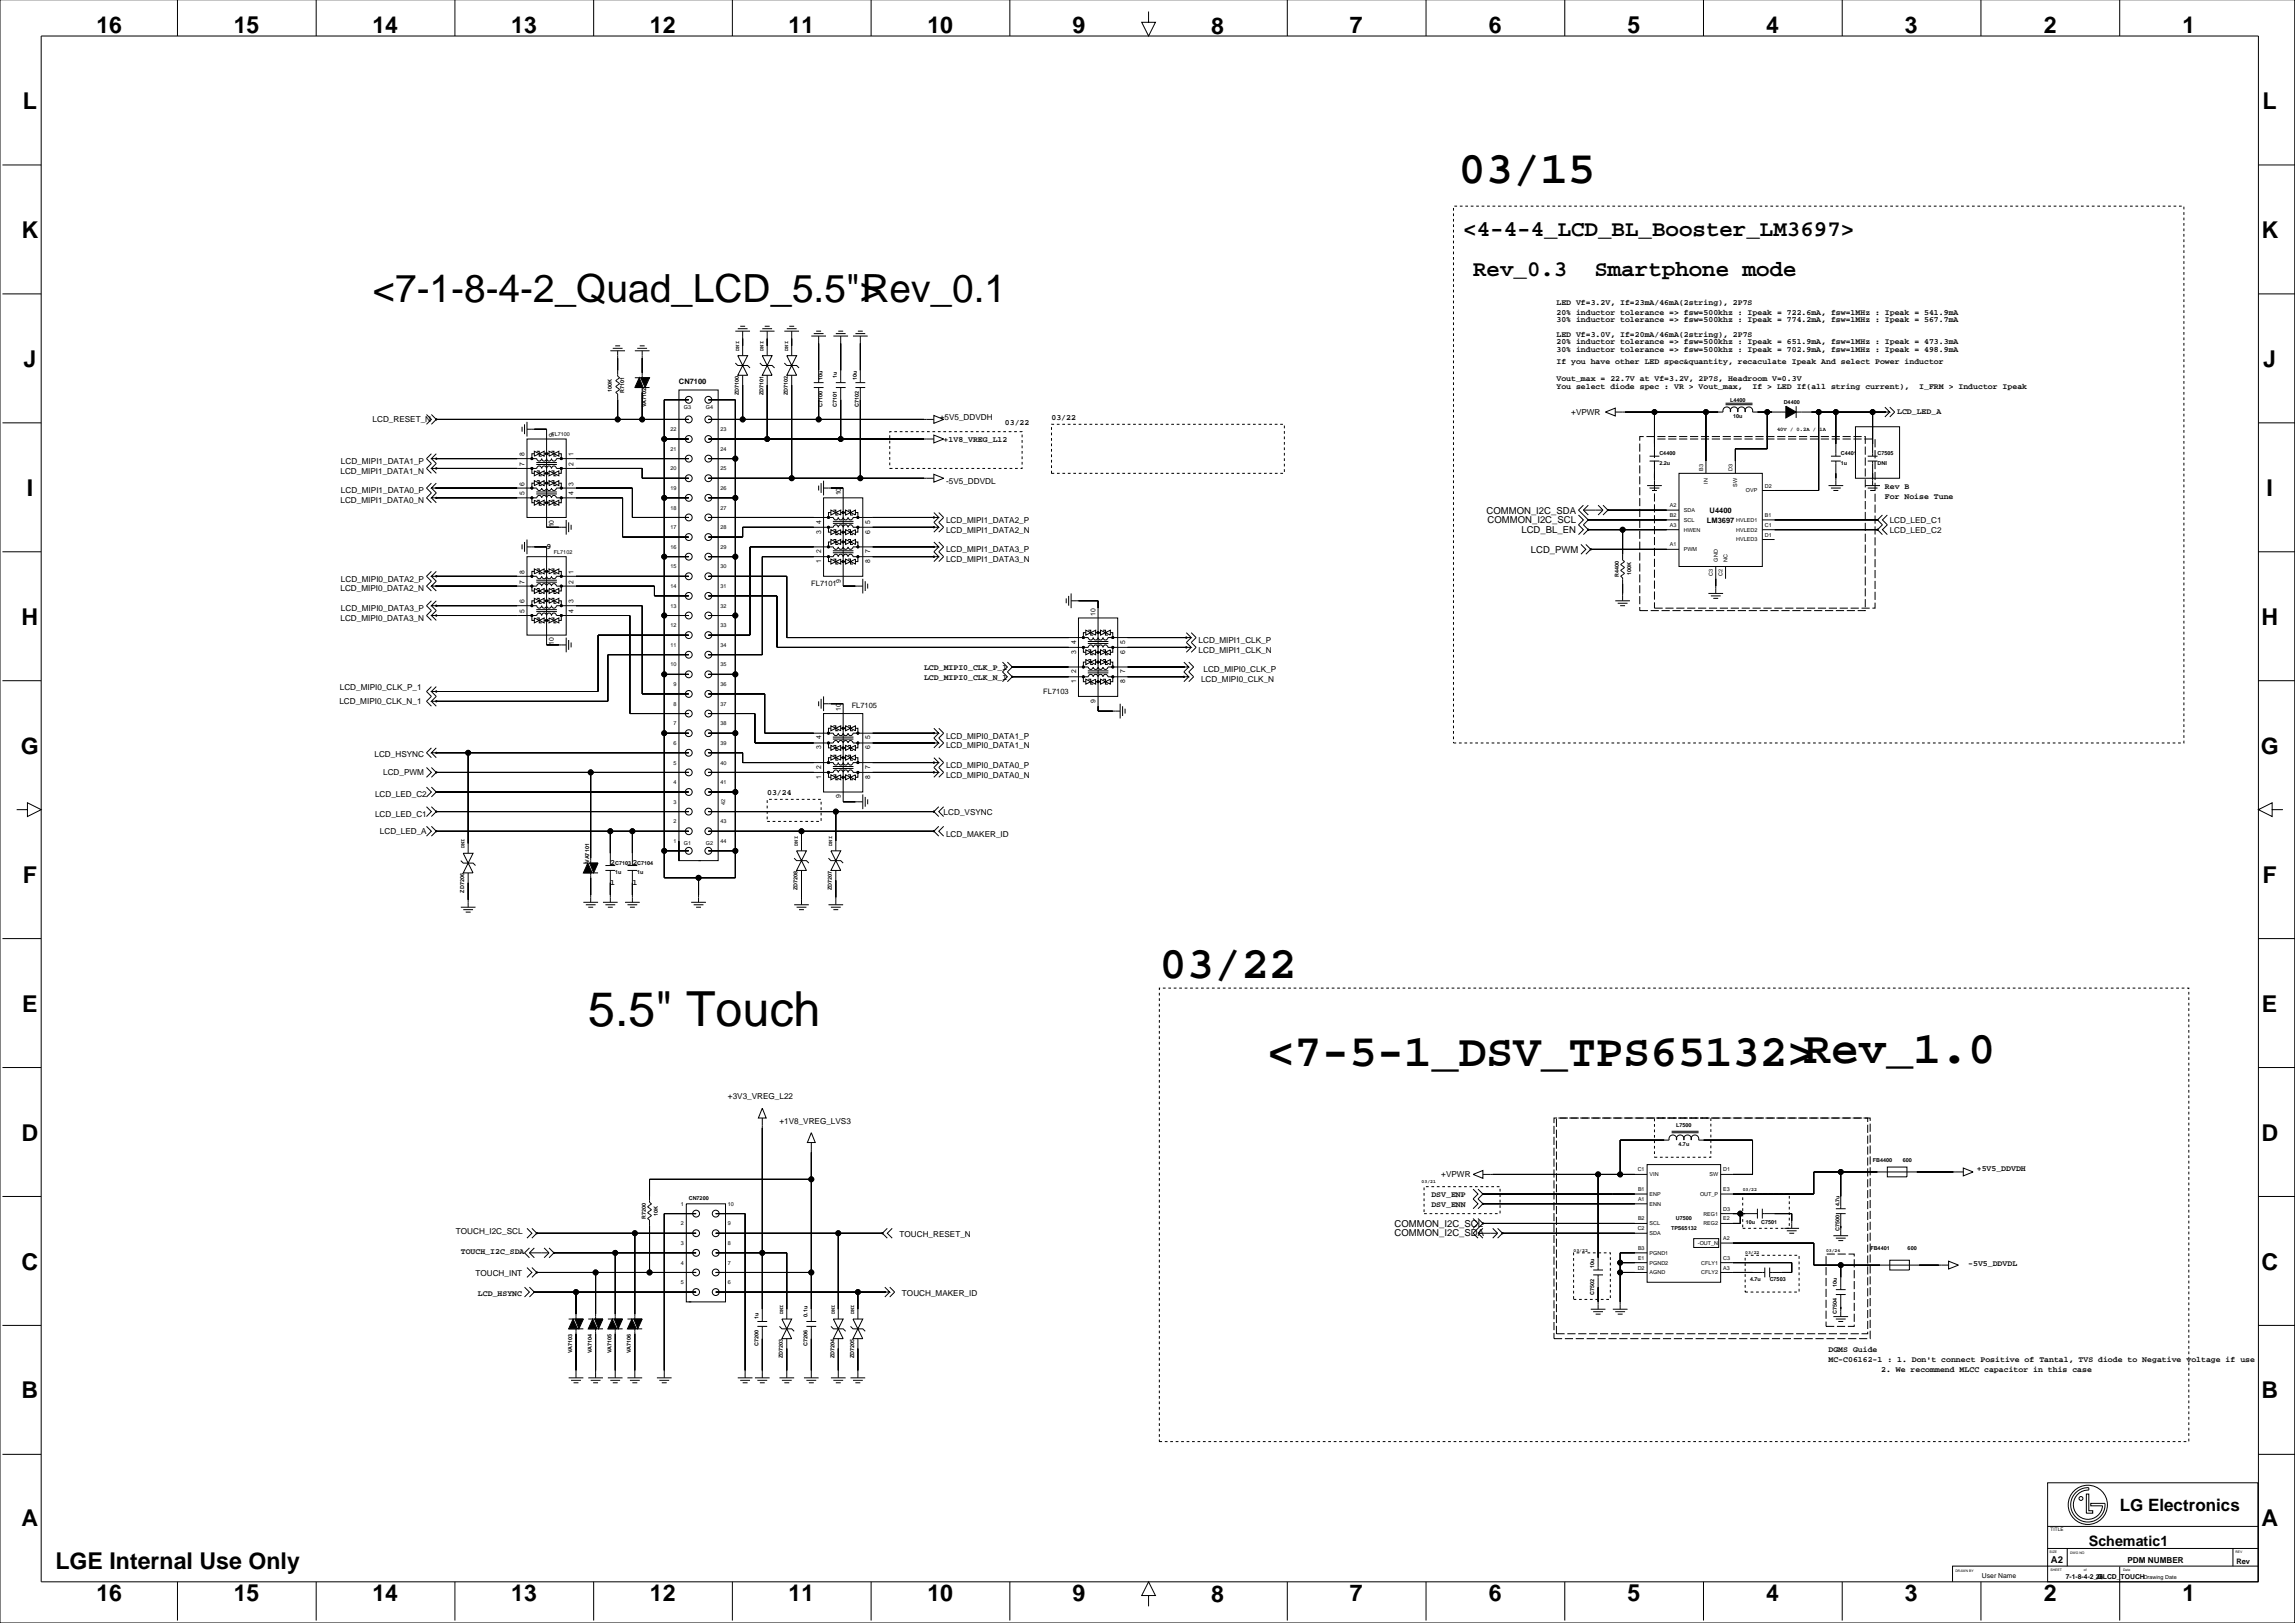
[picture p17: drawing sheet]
<svg xmlns="http://www.w3.org/2000/svg" width="1189mm" height="841mm" viewBox="0 0 1189 841" stroke-linecap="round" stroke-linejoin="round" font-family="sans-serif">
<defs><g id="words">
<text font-size="25" x="305" y="531">5.5&quot; Touch</text>
<g font-size="23.6">
<text x="755" y="95">03/15</text>
<text x="601" y="506">03/22</text>
<text x="656" y="552">&lt;7-5-1_DSV_TPS65132&gt;Rev_1.0</text>
</g>
<g font-size="20.1">
<text x="193" y="157">&lt;7-1-8-4-2_Quad_LCD_5.5&quot;&gt;</text>
<text x="446" y="157">Rev_0.1</text>
</g>
<g font-size="12">
<text x="50" y="17">16</text>
<text x="121" y="17">15</text>
<text x="193" y="17">14</text>
<text x="265" y="17">13</text>
<text x="337" y="17">12</text>
<text x="409" y="17">11</text>
<text x="480" y="17">10</text>
<text x="556" y="17">9</text>
<text x="627" y="17">8</text>
<text x="699" y="17">7</text>
<text x="771" y="17">6</text>
<text x="843" y="17">5</text>
<text x="915" y="17">4</text>
<text x="987" y="17">3</text>
<text x="1059" y="17">2</text>
<text x="1131" y="17">1</text>
<text x="12" y="56">L</text>
<text x="1172" y="56">L</text>
<text x="11" y="123">K</text>
<text x="1171" y="123">K</text>
<text x="12" y="190">J</text>
<text x="1172" y="190">J</text>
<text x="14" y="257">I</text>
<text x="1174" y="257">I</text>
<text x="11" y="324">H</text>
<text x="1171" y="324">H</text>
<text x="11" y="390">G</text>
<text x="1171" y="390">G</text>
<text x="12" y="457">F</text>
<text x="1172" y="457">F</text>
<text x="11" y="524">E</text>
<text x="1172" y="524">E</text>
<text x="11" y="591">D</text>
<text x="1171" y="591">D</text>
<text x="11" y="658">C</text>
<text x="1171" y="658">C</text>
<text x="11" y="724">B</text>
<text x="1171" y="724">B</text>
<text x="11" y="791">A</text>
<text x="1171" y="791">A</text>
<text x="29" y="813">LGE Internal Use Only</text>
<text x="50" y="829">16</text>
<text x="121" y="829">15</text>
<text x="193" y="829">14</text>
<text x="265" y="829">13</text>
<text x="337" y="829">12</text>
<text x="409" y="829">11</text>
<text x="480" y="829">10</text>
<text x="556" y="829">9</text>
<text x="627" y="830">8</text>
<text x="699" y="829">7</text>
<text x="771" y="829">6</text>
<text x="843" y="829">5</text>
<text x="915" y="829">4</text>
<text x="987" y="829">3</text>
<text x="1059" y="829">2</text>
<text x="1131" y="829">1</text>
</g>
<g font-size="11.6">
<text x="758" y="122">&lt;4-4-4_LCD_BL_Booster_LM3697&gt;</text>
<text x="763" y="143">Rev_0.3</text>
<text x="826" y="143">Smartphone mode</text>
</g>
<text font-size="8.8" x="1098" y="783">LG Electronics</text>
<text font-size="7.4" x="1082" y="801">Schematic1</text>
<g font-size="4.9">
<text x="770" y="266">COMMON_I2C_SDA</text>
<text x="771" y="271">COMMON_I2C_SCL</text>
<text x="788" y="276">LCD_BL_EN</text>
<text x="793" y="286">LCD_PWM</text>
<text x="722" y="635">COMMON_I2C_SCL</text>
<text x="722" y="640">COMMON_I2C_SDA</text>
<text x="1062" y="809">A2</text>
</g>
<g font-size="4.2">
<text x="806" y="158">LED Vf=3.2V, If=23mA/46mA(2string), 2P7S</text>
<text x="806" y="167">30% inductor tolerance =&gt; fsw=500khz : Ipeak = 774.2mA, fsw=1MHz : Ipeak = 567.7mA</text>
<text x="806" y="163">20% inductor tolerance =&gt; fsw=500khz : Ipeak = 722.6mA, fsw=1MHz : Ipeak = 541.9mA</text>
<text x="806" y="175">LED Vf=3.0V, If=20mA/46mA(2string), 2P7S</text>
<text x="806" y="178">20% inductor tolerance =&gt; fsw=500khz : Ipeak = 651.9mA, fsw=1MHz : Ipeak = 473.3mA</text>
<text x="806" y="182">30% inductor tolerance =&gt; fsw=500khz : Ipeak = 702.9mA, fsw=1MHz : Ipeak = 498.9mA</text>
<text x="806" y="189">If you have other LED spec&amp;quantity, recaculate Ipeak And select Power inductor</text>
<text x="806" y="197">Vout_max = 22.7V at Vf=3.2V, 2P7S, Headroom V=0.3V</text>
<text x="806" y="201">You select diode spec : VR &gt; Vout_max,</text>
<text x="908" y="201">If &gt; LED If(all string current),</text>
<text x="994" y="201">I_FRM &gt; Inductor Ipeak</text>
<text x="814" y="215">+VPWR</text>
<text x="983" y="215">LCD_LED_A</text>
<text x="193" y="218">LCD_RESET_N</text>
<text x="487" y="218">+5V5_DDVDH</text>
<text x="521" y="220">03/22</text>
<text x="545" y="218">03/22</text>
<text x="489" y="229">+1V8_VREG_L12</text>
<text x="176" y="245">LCD_MIPI1_DATA1_N</text>
<text x="177" y="240">LCD_MIPI1_DATA1_P</text>
<text x="490" y="251">-5V5_DDVDL</text>
<text x="177" y="256">LCD_MIPI1_DATA0_P</text>
<text x="976" y="253">Rev B</text>
<text x="176" y="261">LCD_MIPI1_DATA0_N</text>
<text x="976" y="258">For Noise Tune</text>
<text x="490" y="276">LCD_MIPI1_DATA2_N</text>
<text x="490" y="271">LCD_MIPI1_DATA2_P</text>
<text x="979" y="276">LCD_LED_C2</text>
<text x="979" y="271">LCD_LED_C1</text>
<text x="283" y="284">9</text>
<text x="490" y="286">LCD_MIPI1_DATA3_P</text>
<text x="490" y="291">LCD_MIPI1_DATA3_N</text>
<text x="177" y="301">LCD_MIPI0_DATA2_P</text>
<text x="176" y="306">LCD_MIPI0_DATA2_N</text>
<text x="177" y="317">LCD_MIPI0_DATA3_P</text>
<text x="176" y="322">LCD_MIPI0_DATA3_N</text>
<text x="621" y="333">LCD_MIPI1_CLK_P</text>
<text x="621" y="338">LCD_MIPI1_CLK_N</text>
<text x="479" y="347">LCD_MIPI0_CLK_P_1</text>
<text x="479" y="352">LCD_MIPI0_CLK_N_1</text>
<text x="622" y="353">LCD_MIPI0_CLK_N</text>
<text x="623" y="348">LCD_MIPI0_CLK_P</text>
<text x="176" y="357">LCD_MIPI0_CLK_P_1</text>
<text x="176" y="365">LCD_MIPI0_CLK_N_1</text>
<text x="490" y="383">LCD_MIPI0_DATA1_P</text>
<text x="490" y="388">LCD_MIPI0_DATA1_N</text>
<text x="194" y="392">LCD_HSYNC</text>
<text x="198" y="402">LCD_PWM</text>
<text x="490" y="398">LCD_MIPI0_DATA0_P</text>
<text x="490" y="403">LCD_MIPI0_DATA0_N</text>
<text x="194" y="413">LCD_LED_C2</text>
<text x="397" y="412">03/24</text>
<text x="194" y="423">LCD_LED_C1</text>
<text x="489" y="422">LCD_VSYNC</text>
<text x="197" y="432">LCD_LED_A</text>
<text x="490" y="434">LCD_MAKER_ID</text>
<text x="316" y="448">2</text>
<text x="328" y="448">2</text>
<text x="316" y="458">1</text>
<text x="328" y="458">1</text>
<text x="377" y="569">+3V3_VREG_L22</text>
<text x="404" y="582">+1V8_VREG_LVS3</text>
<text x="747" y="610">+VPWR</text>
<text x="1024" y="606">+5V5_DDVDH</text>
<text x="742" y="620">DSV_ENP</text>
<text x="742" y="625">DSV_ENN</text>
<text x="236" y="639">TOUCH_I2C_SCL</text>
<text x="466" y="641">TOUCH_RESET_N</text>
<text x="239" y="649">TOUCH_I2C_SDA</text>
<text x="1020" y="656">-5V5_DDVDL</text>
<text x="246" y="661">TOUCH_INT</text>
<text x="248" y="671">LCD_HSYNC</text>
<text x="467" y="671">TOUCH_MAKER_ID</text>
<text x="947" y="700">DGMS Guide</text>
<text x="947" y="705">MC-C06162-1 : 1. Don't connect Positive of Tantal, TVS diode to Negative voltage if use</text>
<text x="975" y="710">2. We recommend MLCC capacitor in this case</text>
<text x="1102" y="810">PDM NUMBER</text>
</g>
<g font-size="3.9">
<text x="352" y="199">CN7100</text>
<text x="886" y="266">U4400</text>
<text x="884" y="271">LM3697</text>
<text x="420" y="304">FL7101</text>
<text x="540" y="360">FL7103</text>
<text x="441" y="367">FL7105</text>
<text x="1158" y="810">Rev</text>
</g>
<g font-size="3.5">
<text x="287" y="226" transform="rotate(-90 287 226)">9</text>
<text x="272" y="236" transform="rotate(-90 272 236)">8</text>
<text x="297" y="236" transform="rotate(-90 297 236)">1</text>
<text x="272" y="241" transform="rotate(-90 272 241)">7</text>
<text x="297" y="241" transform="rotate(-90 297 241)">2</text>
<text x="272" y="252" transform="rotate(-90 272 252)">6</text>
<text x="297" y="252" transform="rotate(-90 297 252)">3</text>
<text x="272" y="257" transform="rotate(-90 272 257)">5</text>
<text x="297" y="257" transform="rotate(-90 297 257)">4</text>
<text x="436" y="257" transform="rotate(-90 436 257)">10</text>
<text x="287" y="273" transform="rotate(-90 287 273)">10</text>
<text x="425" y="271" transform="rotate(-90 425 271)">4</text>
<text x="451" y="271" transform="rotate(-90 451 271)">5</text>
<text x="425" y="276" transform="rotate(-90 425 276)">3</text>
<text x="451" y="276" transform="rotate(-90 451 276)">6</text>
<text x="425" y="286" transform="rotate(-90 425 286)">2</text>
<text x="451" y="286" transform="rotate(-90 451 286)">7</text>
<text x="425" y="292" transform="rotate(-90 425 292)">1</text>
<text x="451" y="292" transform="rotate(-90 451 292)">8</text>
<text x="272" y="297" transform="rotate(-90 272 297)">8</text>
<text x="297" y="297" transform="rotate(-90 297 297)">1</text>
<text x="272" y="302" transform="rotate(-90 272 302)">7</text>
<text x="297" y="302" transform="rotate(-90 297 302)">2</text>
<text x="436" y="302" transform="rotate(-90 436 302)">9</text>
<text x="272" y="318" transform="rotate(-90 272 318)">5</text>
<text x="272" y="312" transform="rotate(-90 272 312)">6</text>
<text x="297" y="318" transform="rotate(-90 297 318)">4</text>
<text x="297" y="312" transform="rotate(-90 297 312)">3</text>
<text x="568" y="319" transform="rotate(-90 568 319)">10</text>
<text x="287" y="334" transform="rotate(-90 287 334)">10</text>
<text x="557" y="333" transform="rotate(-90 557 333)">4</text>
<text x="583" y="333" transform="rotate(-90 583 333)">5</text>
<text x="557" y="339" transform="rotate(-90 557 339)">3</text>
<text x="583" y="339" transform="rotate(-90 583 339)">6</text>
<text x="557" y="354" transform="rotate(-90 557 354)">1</text>
<text x="557" y="349" transform="rotate(-90 557 349)">2</text>
<text x="583" y="354" transform="rotate(-90 583 354)">8</text>
<text x="583" y="349" transform="rotate(-90 583 349)">7</text>
<text x="568" y="364" transform="rotate(-90 568 364)">9</text>
<text x="436" y="368" transform="rotate(-90 436 368)">10</text>
<text x="425" y="383" transform="rotate(-90 425 383)">4</text>
<text x="451" y="383" transform="rotate(-90 451 383)">5</text>
<text x="425" y="388" transform="rotate(-90 425 388)">3</text>
<text x="451" y="388" transform="rotate(-90 451 388)">6</text>
<text x="425" y="398" transform="rotate(-90 425 398)">2</text>
<text x="451" y="398" transform="rotate(-90 451 398)">7</text>
<text x="425" y="403" transform="rotate(-90 425 403)">1</text>
<text x="451" y="403" transform="rotate(-90 451 403)">8</text>
<text x="436" y="413" transform="rotate(-90 436 413)">9</text>
<text x="1027" y="818">User Name</text>
<text x="1070" y="818">7-1-8-4-2_QLCD_TOUCH</text>
<text x="1086" y="818">26</text>
</g>
<g font-size="2.8">
<text x="383" y="182" transform="rotate(-90 383 182)">DNI</text>
<text x="396" y="182" transform="rotate(-90 396 182)">DNI</text>
<text x="408" y="182" transform="rotate(-90 408 182)">DNI</text>
<text x="426" y="197" transform="rotate(-90 426 197)">10u</text>
<text x="434" y="196" transform="rotate(-90 434 196)">1u</text>
<text x="444" y="197" transform="rotate(-90 444 197)">10u</text>
<text x="317" y="203" transform="rotate(-90 317 203)">100K</text>
<text x="323" y="204" transform="rotate(-90 323 204)">R7101</text>
<text x="383" y="205" transform="rotate(-90 383 205)">ZD7100</text>
<text x="395" y="205" transform="rotate(-90 395 205)">ZD7101</text>
<text x="408" y="205" transform="rotate(-90 408 205)">ZD7102</text>
<text x="896" y="208">L4400</text>
<text x="924" y="209">D4400</text>
<text x="335" y="211" transform="rotate(-90 335 211)">VA7102</text>
<text x="354" y="212">G3</text>
<text x="366" y="212">G4</text>
<text x="426" y="211" transform="rotate(-90 426 211)">C7100</text>
<text x="434" y="211" transform="rotate(-90 434 211)">C7101</text>
<text x="445" y="211" transform="rotate(-90 445 211)">C7102</text>
<text x="898" y="217">10u</text>
<text x="286" y="226">FL7100</text>
<text x="347" y="223">22</text>
<text x="373" y="223">23</text>
<text x="921" y="223">40V / 0.2A / 1A</text>
<text x="347" y="233">21</text>
<text x="373" y="233">24</text>
<text x="860" y="236">C4400</text>
<text x="954" y="236">C4401</text>
<text x="973" y="236">C7505</text>
<text x="347" y="244">20</text>
<text x="373" y="244">25</text>
<text x="860" y="241">2.2u</text>
<text x="882" y="244" transform="rotate(-90 882 244)">B3</text>
<text x="897" y="244" transform="rotate(-90 897 244)">D3</text>
<text x="954" y="241">1u</text>
<text x="973" y="241">DNI</text>
<text x="885" y="251" transform="rotate(-90 885 251)">IN</text>
<text x="347" y="254">19</text>
<text x="373" y="254">26</text>
<text x="900" y="252" transform="rotate(-90 900 252)">SW</text>
<text x="904" y="255">OVP</text>
<text x="914" y="253">D2</text>
<text x="347" y="264">18</text>
<text x="373" y="264">27</text>
<text x="865" y="263">A2</text>
<text x="865" y="268">B2</text>
<text x="872" y="265">SDA</text>
<text x="914" y="268">B1</text>
<text x="347" y="274">17</text>
<text x="373" y="274">28</text>
<text x="865" y="273">A3</text>
<text x="872" y="275">HWEN</text>
<text x="872" y="270">SCL</text>
<text x="899" y="275">HVLED2</text>
<text x="899" y="270">HVLED1</text>
<text x="914" y="273">C1</text>
<text x="899" y="280">HVLED3</text>
<text x="914" y="278">D1</text>
<text x="287" y="287">FL7102</text>
<text x="347" y="284">16</text>
<text x="373" y="284">29</text>
<text x="865" y="283">A1</text>
<text x="872" y="286">PWM</text>
<text x="890" y="291" transform="rotate(-90 890 291)">GND</text>
<text x="895" y="291" transform="rotate(-90 895 291)">NC</text>
<text x="347" y="294">15</text>
<text x="373" y="294">30</text>
<text x="839" y="299" transform="rotate(-90 839 299)">R4400</text>
<text x="845" y="298" transform="rotate(-90 845 298)">100K</text>
<text x="887" y="298" transform="rotate(-90 887 298)">C3</text>
<text x="892" y="298" transform="rotate(-90 892 298)">C2</text>
<text x="347" y="305">14</text>
<text x="373" y="305">31</text>
<text x="347" y="315">13</text>
<text x="373" y="315">32</text>
<text x="347" y="325">12</text>
<text x="373" y="325">33</text>
<text x="347" y="335">11</text>
<text x="373" y="335">34</text>
<text x="347" y="345">10</text>
<text x="373" y="345">35</text>
<text x="349" y="355">9</text>
<text x="373" y="355">36</text>
<text x="349" y="366">8</text>
<text x="373" y="366">37</text>
<text x="349" y="376">7</text>
<text x="373" y="376">38</text>
<text x="349" y="386">6</text>
<text x="373" y="386">39</text>
<text x="349" y="396">5</text>
<text x="373" y="396">40</text>
<text x="349" y="406">4</text>
<text x="373" y="406">41</text>
<text x="349" y="416">3</text>
<text x="376" y="417" transform="rotate(-90 376 417)">42</text>
<text x="349" y="426">2</text>
<text x="373" y="426">43</text>
<text x="349" y="437">1</text>
<text x="354" y="438">G1</text>
<text x="366" y="438">G2</text>
<text x="373" y="437">44</text>
<text x="241" y="439" transform="rotate(-90 241 439)">DNI</text>
<text x="413" y="438" transform="rotate(-90 413 438)">DNI</text>
<text x="431" y="438" transform="rotate(-90 431 438)">DNI</text>
<text x="305" y="447" transform="rotate(-90 305 447)">VA7101</text>
<text x="319" y="448">C7103</text>
<text x="330" y="448">C7104</text>
<text x="319" y="453">1u</text>
<text x="330" y="453">1u</text>
<text x="413" y="461" transform="rotate(-90 413 461)">ZD7208</text>
<text x="431" y="461" transform="rotate(-90 431 461)">ZD7207</text>
<text x="241" y="462" transform="rotate(-90 241 462)">ZD7206</text>
<text x="868" y="584">L7500</text>
<text x="869" y="594">4.7u</text>
<text x="970" y="602">FB4400</text>
<text x="986" y="602">600</text>
<text x="848" y="607">C1</text>
<text x="855" y="609">VIN</text>
<text x="886" y="609">SW</text>
<text x="893" y="607">D1</text>
<text x="849" y="617">B1</text>
<text x="893" y="617">E3</text>
<text x="357" y="622">CN7200</text>
<text x="849" y="622">A1</text>
<text x="855" y="619">ENP</text>
<text x="881" y="619">OUT_P</text>
<text x="341" y="630" transform="rotate(-90 341 630)">10K</text>
<text x="353" y="625">1</text>
<text x="377" y="625">10</text>
<text x="855" y="625">ENN</text>
<text x="882" y="630">REG1</text>
<text x="893" y="627">D3</text>
<text x="953" y="625" transform="rotate(-90 953 625)">4.7u</text>
<text x="334" y="631" transform="rotate(-90 334 631)">R7200</text>
<text x="353" y="635">2</text>
<text x="377" y="635">9</text>
<text x="849" y="632">B2</text>
<text x="855" y="635">SCL</text>
<text x="868" y="632">U7500</text>
<text x="882" y="635">REG2</text>
<text x="893" y="632">E2</text>
<text x="904" y="634">10u</text>
<text x="912" y="634">C7501</text>
<text x="848" y="637">C2</text>
<text x="855" y="640">SDA</text>
<text x="866" y="637">TPS65132</text>
<text x="953" y="638" transform="rotate(-90 953 638)">C7500</text>
<text x="353" y="645">3</text>
<text x="377" y="645">8</text>
<text x="849" y="647">B3</text>
<text x="880" y="645">-OUT_N</text>
<text x="893" y="642">A2</text>
<text x="969" y="648">FB4401</text>
<text x="988" y="648">600</text>
<text x="849" y="652">E1</text>
<text x="855" y="650">PGND1</text>
<text x="893" y="652">C3</text>
<text x="353" y="655">4</text>
<text x="377" y="655">7</text>
<text x="826" y="657" transform="rotate(-90 826 657)">10u</text>
<text x="848" y="658">D2</text>
<text x="855" y="655">PGND2</text>
<text x="881" y="655">CFLY1</text>
<text x="893" y="658">A3</text>
<text x="353" y="665">5</text>
<text x="377" y="665">6</text>
<text x="855" y="660">AGND</text>
<text x="881" y="660">CFLY2</text>
<text x="907" y="664">4.7u</text>
<text x="917" y="664">C7503</text>
<text x="826" y="671" transform="rotate(-90 826 671)">C7502</text>
<text x="952" y="667" transform="rotate(-90 952 667)">10u</text>
<text x="393" y="683" transform="rotate(-90 393 683)">1u</text>
<text x="406" y="681" transform="rotate(-90 406 681)">DNI</text>
<text x="418" y="682" transform="rotate(-90 418 682)">0.1u</text>
<text x="432" y="681" transform="rotate(-90 432 681)">DNI</text>
<text x="443" y="681" transform="rotate(-90 443 681)">DNI</text>
<text x="952" y="681" transform="rotate(-90 952 681)">C7504</text>
<text x="296" y="701" transform="rotate(-90 296 701)">VA7103</text>
<text x="307" y="701" transform="rotate(-90 307 701)">VA7104</text>
<text x="317" y="701" transform="rotate(-90 317 701)">VA7105</text>
<text x="327" y="701" transform="rotate(-90 327 701)">VA7106</text>
<text x="393" y="697" transform="rotate(-90 393 697)">C7200</text>
<text x="418" y="697" transform="rotate(-90 418 697)">C7206</text>
<text x="406" y="704" transform="rotate(-90 406 704)">ZD7203</text>
<text x="432" y="704" transform="rotate(-90 432 704)">ZD7204</text>
<text x="442" y="704" transform="rotate(-90 442 704)">ZD7205</text>
<text x="1110" y="818">Drawing Date</text>
</g>
<g font-size="2.5">
<text x="736" y="613">03/21</text>
<text x="903" y="617">03/22</text>
<text x="815" y="649">03/22</text>
<text x="904" y="650">03/22</text>
<text x="946" y="649">03/24</text>
<text x="1062" y="793">TITLE</text>
</g>
<g font-size="1.8">
<text x="1062" y="804">SIZE</text>
<text x="1072" y="805">DWG NO</text>
<text x="1158" y="804">REV</text>
<text x="1013" y="814">DRAWN BY</text>
<text x="1062" y="814">SHEET</text>
<text x="1080" y="814">of</text>
<text x="1100" y="814">Date</text>
</g>
</g></defs>
<g fill="none" stroke="#000" stroke-width=".52">
<path d="M0 0v841h1189v-841M92 0v19M164 0v19M236 0v19M308 0v19M379 0v19M451 0v19M523 0v19M667 0v19M739 0v19M811 0v19M882 0v19"/>
<path d="M954 0v19M1026 0v19M1098 0v19M21 19h1149v800h-1149zM595 6v6h4l-4 7-4-7h4M1 85h20M1170 85h19M1 152h20M1170 152h19M319 179h2M331 179h3M381 172h8"/>
<path d="M382 170h5M383 169h3M385 172v12M394 172h7M395 170h5M396 169h3M397 172v12M406 172h8M408 170h5M409 169h2M410 172v12M420 174h8"/>
<path d="M422 173h5M423 172h2M424 174v24M432 174h7M433 173h5M434 172h3M436 174v24M442 174h7M443 173h5M444 172h3M446 174v24M316 182h8"/>
<path d="M317 180h6M320 182v13l1 1-2 1 2 2-2 1 2 2-2 1 1 1v13M329 182h7M329 196h7M330 180h5M333 182v14M381 188l1 1h5l2 2M382 184h5l-2 5zM385 189l2 5h-5zM385 194v23M394 188l1 1h5l1 2M395 184h5l-3 5z"/>
<path d="M397 189l3 5h-5zM397 194v33M406 188l2 1h5l1 2M408 184h5l-3 5zM410 189l3 5h-5zM410 194v54M422 198h5M433 198h5M443 198h5M1 219h20M221 215l2 2-2 3M223 215l3 2-3 3"/>
<path d="M226 217h.1M226 217h131M272 220v5M273 219v7M329 201h7M333 201v16M357 217h.1M357 207h.1M357 207h-13v248h37v-248h-14M367 217h.1M367 207h.1M367 217h117"/>
<path d="M422 201h5M424 201v16M433 201h5M436 201v26M443 201h5M446 201v47M484 215l5 2-5 2zM832 213l5-2v4zM837 213h56a2 2 0 0 1 2-2 2 2 0 0 1 1 2 2 2 0 0 1 2-2 2 2 0 0 1 2 2 2 2 0 0 1 2-2 2 2 0 0 1 2 2 2 2 0 0 1 2-2 2 2 0 0 1 2 2h17M857 213v23M884 213v32M894 210h14"/>
<path d="M894 209h14M915 213v19h-16v13M930 213h46M930 210v6M942 213v41h-29M951 213v23M970 213v23M976 213h.1M976 211l3 2h-3M979 211l2 2-2 3M979 213l-3 3M1170 219h19"/>
<path d="M223 238l3 2-3 3h3M223 235l-2 3 2 2-2 3 2 2M226 238h.1M226 235l-3 3h3M226 238h52a1.3 1.3 0 0 0 1 1 1.3 1.3 0 0 0 2-1 1.3 1.3 0 0 0 1 1 1.3 1.3 0 0 0 1-1 1.3 1.3 0 0 0 1 1 1.3 1.3 0 0 0 2-1 1.3 1.3 0 0 0 1 1 1.3 1.3 0 0 0 1-1h69M270 221v3M273 227h20v41h-20zM273 222h10v51h10M277 234l2 1-2 1zM277 235h-1v3M278 240h10M278 234h1v2h2"/>
<path d="M279 235l3-1v2zM282 235h2M284 234l3 1-3 1zM286 234h1v2h1M287 235l2-1v2zM289 235h2v3M344 227h13M357 238h.1M357 227h.1M367 238h.1M367 227h.1M367 227h117"/>
<path d="M367 238h14M484 225l5 2-5 2zM855 236h5M855 239h5M857 239v13M948 236h6M948 239h6M951 239v13M961 221h23v27h-23zM968 236h5M968 239h5M970 239v13"/>
<path d="M223 253l3 2-3 3h3M223 243l3 2M223 250l-2 3 2 2-2 3 2 2M223 258l3 2M226 243h.1M226 258h.1M226 253h.1M226 250l-3 3h3M226 243h52a1.3 1.3 0 0 1 1-2 1.4 1.4 0 0 1 2 2 1.3 1.3 0 0 1 1-2 1.3 1.3 0 0 1 1 2 1.3 1.3 0 0 1 1-2 1.4 1.4 0 0 1 2 2 1.3 1.3 0 0 1 1-2 1.3 1.3 0 0 1 1 2h45v5h24M226 253h52a1.3 1.3 0 0 0 1 1 1.3 1.3 0 0 0 2-1 1.3 1.3 0 0 0 1 1 1.3 1.3 0 0 0 1-1 1.3 1.3 0 0 0 1 1 1.3 1.3 0 0 0 2-1 1.3 1.3 0 0 0 1 1 1.3 1.3 0 0 0 1-1h40v15h29M226 258h52a1.3 1.3 0 0 1 1-1 1.3 1.3 0 0 1 2 1 1.3 1.3 0 0 1 1-1 1.3 1.3 0 0 1 1 1 1.3 1.3 0 0 1 1-1 1.3 1.3 0 0 1 2 1 1.3 1.3 0 0 1 1-1 1.3 1.3 0 0 1 1 1h35v20h34M276 243v2h1"/>
<path d="M276 258v2h1M277 244l2 1-2 1zM277 249l2 1-2 2zM277 250h-1v3M277 259l2 1-2 2zM278 241h10M278 255h10M278 256h10M278 244h1v2h2M278 249h1v3h2M278 259h1v3h2M279 245l3-1v2z"/>
<path d="M279 250l3-1v3zM282 245h2M282 250h2M284 244l3 1-3 1zM284 249l3 1-3 2zM284 259l3 1-3 2zM286 244h1v2h1M286 249h1v3h1M286 259h1v3h1M287 245l2-1v2zM287 250l2-1v3zM289 250h2v3"/>
<path d="M291 243v2h-2M291 258v2h-2M344 258h13M357 258h.1M357 248h.1M367 258h.1M367 248h.1M367 248h117M367 258h14M424 252v2M425 250v5M427 258h20v41h-20z"/>
<path d="M427 253h10v51h10M427 249v8M484 246l5 2-5 2zM853 252h8M855 253h5M856 254h2M870 245h43v48h-43zM947 252h8M948 253h6M950 254h2M966 252h8M968 253h5"/>
<path d="M969 254h2M273 279v8M279 260l3-1v3zM282 260h2M287 260l2-1v3zM293 269v8M295 271v5M296 272v2M357 278h.1M357 268h.1M367 278h.1M367 268h.1"/>
<path d="M367 268h65a1.3 1.3 0 0 0 1 1 1.3 1.3 0 0 0 1-1 1.3 1.3 0 0 0 2 1 1.3 1.3 0 0 0 1-1 1.3 1.3 0 0 0 1 1 1.3 1.3 0 0 0 1-1 1.3 1.3 0 0 0 2 1 1.3 1.3 0 0 0 1-1h42M429 273v3h1M430 279l3 2-3 1zM430 274l3 2-3 1zM430 265h-1v3M430 264l3 1-3 2zM431 271h11M431 270h11M432 279h1v3h1M432 274h1v3h1M432 264h1v3h1M433 276l3-2v3z"/>
<path d="M433 265l3-1v3zM436 276h2M436 265h2M438 279l3 2-3 1zM438 274l3 2-3 1zM438 264l3 1-3 2zM439 279h2v3h1M439 274h2v3h1M439 264h2v3h1M441 276l2-2v3zM441 265l2-1v3zM443 265h1v3"/>
<path d="M444 273v3h-1M484 273h.1M484 268h.1M484 265l2 3h-2M484 273h-42a1.3 1.3 0 0 0-1-1 1.3 1.3 0 0 0-2 1 1.3 1.3 0 0 0-1-1 1.3 1.3 0 0 0-1 1 1.3 1.3 0 0 0-1-1 1.3 1.3 0 0 0-2 1 1.3 1.3 0 0 0-1-1 1.3 1.3 0 0 0-1 1h-47v5h-18M486 268l-2 3 2 2h-2M486 265l3 3-3 3 3 2-3 3M486 273l-2 3M818 267l2 2-2 3 2 2-2 3M820 262l-2 2 5 5-3 3 3 2-3 3M820 264h10M820 264l3 3"/>
<path d="M823 269h.1M823 274h.1M823 262l-3 2M823 274h47M823 269h47M828 262l2 2M830 262l3 2-3 3M830 264l-2 3M833 264h.1M833 264h37M841 274v16l1 1-2 1 2 2-2 1 2 2-2 2h1v12M913 279h6"/>
<path d="M913 274h60M913 269h60M973 269h.1M973 274h.1M975 267l-2 2 2 3-2 2 2 3M978 267l-3 2 3 3-3 2 3 3M1 286h20M223 299l3 2-3 3h3M223 296l-2 3 2 2-2 3 2 2M226 299h.1M226 296l-3 3h3M226 299h52a1.3 1.3 0 0 0 1 1 1.3 1.3 0 0 0 2-1 1.3 1.3 0 0 0 1 1 1.3 1.3 0 0 0 1-1 1.3 1.3 0 0 0 1 1 1.3 1.3 0 0 0 2-1 1.3 1.3 0 0 0 1 1 1.3 1.3 0 0 0 1-1h69"/>
<path d="M270 282v3M272 281v5M273 288h20v41h-20zM273 283h10v51h10M277 295l2 1-2 1zM277 296h-1v3M278 295h1v2h2M279 296l3-1v2zM282 296h2M284 295l3 1-3 1zM286 295h1v2h1M287 296l2-1v2z"/>
<path d="M289 296h2v3M344 288h13M357 299h.1M357 288h.1M367 299h.1M367 288h.1M367 299h41v31h156a1.3 1.3 0 0 0 1 2 1.3 1.3 0 0 0 1-2 1.4 1.4 0 0 0 2 2 1.3 1.3 0 0 0 1-2 1.3 1.3 0 0 0 1 2 1.3 1.3 0 0 0 1-2 1.4 1.4 0 0 0 2 2 1.3 1.3 0 0 0 1-2h41M367 288h14M429 288v3h1M430 290l3 1-3 1zM430 281h-1v2M431 286h11"/>
<path d="M431 285h11M432 290h1v2h1M433 291l3-1v2zM433 281l3-2v3zM436 291h2M436 281h2M438 290l3 1-3 1zM439 290h2v2h1M441 291l2-1v2zM441 281l2-2v3zM443 281h1v2M444 288v3h-1"/>
<path d="M447 300v7M484 288h.1M484 283h.1M484 281l2 2h-2M484 288h-42a1.3 1.3 0 0 0-1-1 1.3 1.3 0 0 0-2 1 1.3 1.3 0 0 0-1-1 1.3 1.3 0 0 0-1 1 1.3 1.3 0 0 0-1-1 1.3 1.3 0 0 0-2 1 1.3 1.3 0 0 0-1-1 1.3 1.3 0 0 0-1 1h-37v51h-28M484 283h-42a1.3 1.3 0 0 1-1 2 1.4 1.4 0 0 1-2-2 1.3 1.3 0 0 1-1 2 1.3 1.3 0 0 1-1-2 1.3 1.3 0 0 1-1 2 1.4 1.4 0 0 1-2-2 1.3 1.3 0 0 1-1 2 1.3 1.3 0 0 1-1-2h-43v46h-22M486 283l-2 3 2 2h-2M486 281l3 2-3 3 3 2-3 3M486 288l-2 3M819 282l3 3-3 2M822 282l2 3-2 2M824 285h.1"/>
<path d="M824 285h46M889 293v14M894 293v7M1170 286h19M223 314l3 2-3 3h3M223 311l-2 3 2 2-2 3 2 2M223 319l3 2M223 304l3 2M226 319h.1M226 314h.1M226 304h.1M226 311l-3 3h3"/>
<path d="M226 304h52a1.3 1.3 0 0 1 1-2 1.4 1.4 0 0 1 2 2 1.3 1.3 0 0 1 1-2 1.3 1.3 0 0 1 1 2 1.3 1.3 0 0 1 1-2 1.4 1.4 0 0 1 2 2 1.3 1.3 0 0 1 1-2 1.3 1.3 0 0 1 1 2h51v5h18M226 314h52a1.3 1.3 0 0 0 1 1 1.3 1.3 0 0 0 2-1 1.3 1.3 0 0 0 1 1 1.3 1.3 0 0 0 1-1 1.3 1.3 0 0 0 1 1 1.3 1.3 0 0 0 2-1 1.3 1.3 0 0 0 1 1 1.3 1.3 0 0 0 1-1h45v45h24M226 319h52a1.3 1.3 0 0 1 1-1 1.3 1.3 0 0 1 2 1 1.3 1.3 0 0 1 1-1 1.3 1.3 0 0 1 1 1 1.3 1.3 0 0 1 1-1 1.3 1.3 0 0 1 2 1 1.3 1.3 0 0 1 1-1 1.3 1.3 0 0 1 1 1h38v51h31M276 304v2h1M276 319v2h1M277 305l2 1-2 1zM277 310l2 1-2 1zM277 311h-1v3M278 301h10M278 302h10M278 316h10M278 317h10"/>
<path d="M278 305h1v2h2M278 310h1v2h2M279 306l3-1v2zM279 311l3-1v2zM282 311h2M282 306h2M284 305l3 1-3 1zM284 310l3 1-3 1zM286 305h1v2h1M286 310h1v2h1M287 306l2-1v2zM287 311l2-1v2z"/>
<path d="M289 311h2v3M291 304v2h-2M291 319v2h-2M344 319h13M357 319h.1M357 309h.1M367 319h.1M367 309h.1M367 309h35v26h162a1.3 1.3 0 0 1 1-1 1.3 1.3 0 0 1 1 1 1.3 1.3 0 0 1 2-1 1.3 1.3 0 0 1 1 1 1.3 1.3 0 0 1 1-1 1.3 1.3 0 0 1 1 1 1.3 1.3 0 0 1 2-1 1.3 1.3 0 0 1 1 1h41M367 319h14M448 301v5M449 302v3"/>
<path d="M552 310v2M554 309v5M555 311h14v57h11M555 307v8M837 311h7M838 312h5M839 314h3M885 307h8M886 309h5M888 310h2M277 320l2 1-2 2zM278 320h1v3h2"/>
<path d="M279 321l3-1v3zM282 321h2M284 320l3 1-3 2zM286 320h1v3h1M287 321l2-1v3zM293 330v8M295 332v5M296 333v2M357 339h.1M357 329h.1M357 329h-47v29h-84M357 339h-42v24h-89"/>
<path d="M367 339h.1M367 329h.1M559 320h20v41h-20zM561 335v3h1M562 337l3 1-3 1zM562 328h-1v2M562 326l3 2-3 1zM563 333h11M563 332h11M564 337h1v2h1M564 326h1v3h1M565 338l3-1v2z"/>
<path d="M565 328l3-2v3zM568 338h2M568 328h2M570 337l3 1-3 1zM570 326l3 2-3 1zM571 337h2v2h1M571 326h2v3h1M573 338l2-1v2zM573 328l2-2v3zM575 328h1v2M576 335v3h-1M615 330h.1"/>
<path d="M615 335h.1M615 328l2 2h-2M617 330l-2 3 2 2h-2M617 328l3 2-3 3 3 2-3 3M617 335l-2 3M1 353h20M223 358l3 3-3 2h3M223 356l-2 2 2 3-2 2 2 3M226 358h.1M226 356l-3 2h3M344 349h13M357 359h.1"/>
<path d="M357 349h.1M367 359h.1M367 349h.1M367 359h29v21h36a1.3 1.3 0 0 0 1 1 1.3 1.3 0 0 0 1-1 1.3 1.3 0 0 0 2 1 1.3 1.3 0 0 0 1-1 1.3 1.3 0 0 0 1 1 1.3 1.3 0 0 0 1-1 1.3 1.3 0 0 0 2 1 1.3 1.3 0 0 0 1-1h42M367 349h14M519 343l3 2-3 3 3 3-3 2M522 343l2 2-2 3 2 3-2 2M524 345h.1M524 351h.1M524 351h40a1.3 1.3 0 0 1 1-2 1.3 1.3 0 0 1 1 2 1.4 1.4 0 0 1 2-2 1.3 1.3 0 0 1 1 2 1.3 1.3 0 0 1 1-2 1.3 1.3 0 0 1 1 2 1.4 1.4 0 0 1 2-2 1.3 1.3 0 0 1 1 2h39M524 345h40a1.3 1.3 0 0 0 1 2 1.3 1.3 0 0 0 1-2 1.4 1.4 0 0 0 2 2 1.3 1.3 0 0 0 1-2 1.3 1.3 0 0 0 1 2 1.3 1.3 0 0 0 1-2 1.4 1.4 0 0 0 2 2 1.3 1.3 0 0 0 1-2h39M561 351v2h1"/>
<path d="M562 352l3 1-3 1zM562 343h-1v2M562 342l3 1-3 1zM563 349h11M563 348h11M564 352h1v2h1M564 342h1v2h1M565 353l3-1v2zM565 343l3-1v2zM568 353h2M568 343h2M570 352l3 1-3 1z"/>
<path d="M570 342l3 1-3 1zM571 352h2v2h1M571 342h2v2h1M573 353l2-1v2zM573 343l2-1v2zM575 343h1v2M576 351v2h-1M613 345h.1M613 351h.1M613 343l3 2h-3M616 345l-3 3 3 3h-3M616 343l2 2-2 3 2 3-2 2"/>
<path d="M616 351l-3 2M1170 353h19M223 363l3 3M226 363h.1M344 380h13M357 380h.1M357 370h.1M367 380h.1M367 370h.1M367 370h24v15h41a1.3 1.3 0 0 1 1-1 1.3 1.3 0 0 1 1 1 1.3 1.3 0 0 1 2-1 1.3 1.3 0 0 1 1 1 1.3 1.3 0 0 1 1-1 1.3 1.3 0 0 1 1 1 1.3 1.3 0 0 1 2-1 1.3 1.3 0 0 1 1 1h42M367 380h14M424 363v3"/>
<path d="M425 362v5M427 370h20v40h-20zM427 365h10v50h10M427 361v7M430 377h-1v3M430 376l3 1-3 1zM432 376h1v2h1M433 377l3-1v2zM436 377h2M438 376l3 1-3 1zM439 376h2v2h1M441 377l2-1v2z"/>
<path d="M443 377h1v3M484 380h.1M484 377l2 3h-2M486 380l-2 2 2 3h-2M486 377l3 3-3 2 3 3-3 2M580 365v7M582 366v5M583 367v3M221 398l2 2-2 3M223 398l3 2-3 3M223 387l-2 3 2 2M223 390l3 2"/>
<path d="M226 390h.1M226 387l-3 3h3M226 390h131M243 390v52M357 390h.1M367 390h.1M367 390h18v5h47a1.3 1.3 0 0 0 1 1 1.3 1.3 0 0 0 1-1 1.3 1.3 0 0 0 2 1 1.3 1.3 0 0 0 1-1 1.3 1.3 0 0 0 1 1 1.3 1.3 0 0 0 1-1 1.3 1.3 0 0 0 2 1 1.3 1.3 0 0 0 1-1h42M429 385v2h1M430 392h-1v3M430 391l3 1-3 2zM430 386l3 1-3 2zM431 398h11"/>
<path d="M431 397h11M431 383h11M431 382h11M432 391h1v3h1M432 386h1v3h1M433 392l3-1v3zM433 387l3-1v3zM436 392h2M436 387h2M438 391l3 1-3 2zM438 386l3 1-3 2zM439 391h2v3h1"/>
<path d="M439 386h2v3h1M441 392l2-1v3zM441 387l2-1v3zM443 392h1v3M444 385v2h-1M484 395h.1M484 385h.1M484 392l2 3h-2M486 395l-2 3 2 2h-2M486 392l3 3-3 3 3 2-3 3M486 385l-2 2M9 419h5v-3l7 3-7 4v-4"/>
<path d="M221 418l2 2-2 3M221 408l2 2-2 3M223 418l3 2-3 3M223 408l3 2-3 3M226 410h.1M226 400h.1M226 400h131M226 410h131M306 400v47M357 410h.1M357 400h.1M367 410h.1"/>
<path d="M367 400h.1M367 400h65a1.3 1.3 0 0 1 1-1 1.3 1.3 0 0 1 1 1 1.3 1.3 0 0 1 2-1 1.3 1.3 0 0 1 1 1 1.3 1.3 0 0 1 1-1 1.3 1.3 0 0 1 1 1 1.3 1.3 0 0 1 2-1 1.3 1.3 0 0 1 1 1h42M367 410h14M429 400v3h1M430 401l3 2-3 1zM432 401h1v3h1M433 403l3-2v3zM436 403h2M438 401l3 2-3 1zM439 401h2v3h1M441 403l2-2v3zM444 400v3h-1"/>
<path d="M447 412v7M448 413v5M449 414v3M484 400h.1M486 418l-2 2 2 3M486 400l-2 3M489 418l-3 2 3 3M1177 419v-3l-7 3 7 4v-4h6M221 428l2 3-2 2M223 428l3 3-3 2M226 420h.1M226 431h.1"/>
<path d="M226 420h131M226 431h131M316 431v17M328 431v17M352 436v-234h20v244h-20v-10v10M357 431h.1M357 420h.1M367 431h.1M367 420h.1M367 420h117M367 431h117M415 431v10"/>
<path d="M433 420v21M484 431h.1M484 420h.1M486 428l-2 3 2 2M489 428l-3 3 3 2M239 446l1 1h5l1 1M240 442h5l-2 5zM243 447l2 5h-5zM243 452v18M302 447h8M302 452h8M306 452v15"/>
<path d="M314 448h5M314 451h5M316 451v16M325 448h5M325 451h5M328 451v16M344 441h13M357 441h.1M362 446h1M362 455v12M367 441h.1M367 441h14"/>
<path d="M411 445l2 1h5l1 1M413 441h5l-3 5zM415 446l3 5h-5zM415 451v18M429 445l1 1h6l1 1M430 441h6l-3 5zM433 446l3 5h-6zM433 451v18M239 470h7M240 471h5M241 472h3M302 467h8"/>
<path d="M303 469h6M305 470h2M312 467h8M314 469h5M315 470h2M324 467h7M325 469h5M326 470h3M358 467h8M359 469h5M361 470h2M411 469h8"/>
<path d="M413 470h5M414 471h2M429 469h8M430 470h6M432 471h2M1 486h20M1170 486h19M1 553h20M1170 553h19M395 574l2 5h-4zM395 579v105M420 587l2 5h-4z"/>
<path d="M420 592v92M866 587h14M866 586h14M876 591a2 2 0 0 1 2-3 2 2 0 0 1 2 3h28v17h-17M876 591a2 2 0 0 0-2-3 2 2 0 0 0-2 3 2 2 0 0 0-2-3 2 2 0 0 0-2 3 2 2 0 0 0-1-3 2 2 0 0 0-2 3h-26v17M1 620h20M420 611h-84v12l1 1-2 1 2 2-2 1 2 2-2 1 1 1v27M763 616l3 2-3 3 3 3-3 2M763 608l5-2v4zM766 616l2 2-2 3 2 3-2 2M768 618h.1M768 608h85"/>
<path d="M768 618h85M828 608v50M853 603h38v61h-38zM954 607v19M978 605h10v5h-10zM1017 605l5 2-5 2zM1017 607h-77v11h-49M1170 620h19M273 636l3 3-3 2M276 636l2 3-2 2M278 639h.1M278 639h83"/>
<path d="M329 639v44M356 624h20v50h-20zM361 629h.1M361 639h.1M361 629h-17v85M371 629h.1M371 639h.1M371 629h15v85M371 639h86M434 639v44M457 639h.1M460 636l-3 3 3 2"/>
<path d="M462 636l-2 3 2 2M763 631l3 3-3 2M766 631l2 3-5 5 3 2M766 639h10M766 639l2 2M768 624h.1M768 634h.1M768 636l-2 3M768 624h85M768 634h85M773 636l3 3M776 636l2 3-2 2"/>
<path d="M776 639l-3 2M778 639h.1M778 639h75M891 629h19M901 629v5h-10M910 626v5M913 629h15v7M913 626v5M924 636h8M926 638h5M927 639h2M951 629h5"/>
<path d="M951 626h5M954 629v11M273 657l3 2-3 3M274 649h10M274 646l-2 3 2 2M274 649l3 2M276 657l2 2-2 3M277 646l-3 3M278 659h.1M278 659h83M282 646l2 3M284 646l3 3-3 2"/>
<path d="M284 649l-2 2M287 649h.1M287 649h74M309 659v24M319 649v34M361 649h.1M361 659h.1M371 649h.1M371 659h.1M371 659h49M371 649h37v34M825 658h5"/>
<path d="M839 659h14M839 654h14M853 649h-14v29M877 642h13v4h-13zM891 659h23M891 654h37v5h-11M891 644h49v11h69M914 657v5M917 657v5M950 640h7M951 641h5M952 643h3"/>
<path d="M954 655v13M979 653h10v5h-10zM1009 653l5 2-5 2zM272 667l2 2-2 3M274 667l3 2-3 3M277 669h.1M277 669h84M298 669v14M357 674h1M361 669h.1M371 669h.1M371 669h87"/>
<path d="M444 669v14M458 669h.1M458 667l3 2h-3M461 667l2 2-2 3M461 669l-3 3M824 678h8M825 660h5M825 679h5M828 660v18M835 678h8M837 679h5M951 668h5"/>
<path d="M951 671h5M954 671v11M1 687h20M295 683h7M295 688h7M298 688v26M305 683h7M305 688h7M309 688v26M315 683h8M315 688h8M319 688v26"/>
<path d="M325 683h8M325 688h8M329 688v26M392 684h5M392 687h5M395 687v27M404 687l1 1h5l1 2M405 683h5l-2 5zM408 688l2 5h-5zM408 693v21M418 684h5M418 687h5"/>
<path d="M420 687v27M430 687l2 1h5l1 2M432 683h5l-3 5zM434 688l3 5h-5zM434 693v21M441 687l1 1h5l1 2M442 683h5l-3 5zM444 688l3 5h-5zM444 693v21M827 681h2M838 681h3M950 682h7"/>
<path d="M951 683h5M952 684h3M1170 687h19M295 714h7M296 715h5M297 716h3M305 714h7M306 715h5M307 716h3M315 714h8M316 715h5M317 716h3"/>
<path d="M325 714h8M326 715h5M328 716h2M340 714h8M342 715h5M343 716h2M382 714h8M383 715h6M385 716h2M391 714h8M392 715h5M394 716h2"/>
<path d="M404 714h7M405 715h5M406 716h3M416 714h8M418 715h5M419 716h3M430 714h8M432 715h5M433 716h3M441 714h7M442 715h5M443 716h3"/>
<path d="M1 753h20M1170 753h19M1061 768h109v51h-109zM1081 774h1v9h2v1h-3zM1090 779a9 9 0 0 1-8 9 9 9 0 0 1-9-9 9 9 0 0 1 9-8v1a8 8 0 0 0-8 7 8 8 0 0 0 7 8 8 8 0 0 0 8-7h-6v-1h7M1061 791h109M92 819v20M164 819v20M236 819v20M308 819v20M379 819v20M451 819v20"/>
<path d="M523 819v20M667 819v20M739 819v20M811 819v20M882 819v20M954 819v20M1026 819v20M1061 811h109M1061 802h109M1061 811h-50v8M1071 802v9M1098 811v28"/>
<path d="M1157 802v9M595 826h4l-4-7-4 7h4v6"/>
<circle cx="226" cy="217" r=".3"/>
<circle cx="320" cy="217" r="1.3"/>
<circle cx="333" cy="217" r="1.3"/>
<circle cx="357" cy="217" r="1.8"/>
<circle cx="357" cy="207" r="1.8"/>
<circle cx="367" cy="207" r="1.8"/>
<circle cx="367" cy="217" r="1.8"/>
<circle cx="385" cy="217" r="1.3"/>
<circle cx="424" cy="217" r="1.3"/>
<circle cx="857" cy="213" r="1.3"/>
<circle cx="884" cy="213" r="1.3"/>
<circle cx="915" cy="213" r="1.3"/>
<circle cx="942" cy="213" r="1.3"/>
<circle cx="951" cy="213" r="1.3"/>
<circle cx="970" cy="213" r="1.3"/>
<circle cx="976" cy="213" r=".3"/>
<circle cx="226" cy="238" r=".3"/>
<circle cx="276" cy="238" r=".5"/>
<circle cx="283" cy="235" r=".5"/>
<circle cx="291" cy="238" r=".5"/>
<circle cx="344" cy="227" r="1.3"/>
<circle cx="357" cy="227" r="1.8"/>
<circle cx="357" cy="238" r="1.8"/>
<circle cx="367" cy="227" r="1.8"/>
<circle cx="367" cy="238" r="1.8"/>
<circle cx="381" cy="238" r="1.3"/>
<circle cx="397" cy="227" r="1.3"/>
<circle cx="436" cy="227" r="1.3"/>
<circle cx="226" cy="258" r=".3"/>
<circle cx="226" cy="243" r=".3"/>
<circle cx="226" cy="253" r=".3"/>
<circle cx="276" cy="253" r=".5"/>
<circle cx="276" cy="258" r=".5"/>
<circle cx="276" cy="243" r=".5"/>
<circle cx="283" cy="250" r=".5"/>
<circle cx="283" cy="245" r=".5"/>
<circle cx="291" cy="253" r=".5"/>
<circle cx="291" cy="258" r=".5"/>
<circle cx="291" cy="243" r=".5"/>
<circle cx="344" cy="258" r="1.3"/>
<circle cx="357" cy="258" r="1.8"/>
<circle cx="357" cy="248" r="1.8"/>
<circle cx="367" cy="258" r="1.8"/>
<circle cx="367" cy="248" r="1.8"/>
<circle cx="381" cy="258" r="1.3"/>
<circle cx="410" cy="248" r="1.3"/>
<circle cx="446" cy="248" r="1.3"/>
<circle cx="283" cy="260" r=".5"/>
<circle cx="357" cy="278" r="1.8"/>
<circle cx="357" cy="268" r="1.8"/>
<circle cx="367" cy="278" r="1.8"/>
<circle cx="367" cy="268" r="1.8"/>
<circle cx="429" cy="268" r=".5"/>
<circle cx="429" cy="273" r=".5"/>
<circle cx="437" cy="276" r=".5"/>
<circle cx="437" cy="265" r=".5"/>
<circle cx="444" cy="268" r=".5"/>
<circle cx="444" cy="273" r=".5"/>
<circle cx="484" cy="268" r=".3"/>
<circle cx="484" cy="273" r=".3"/>
<circle cx="823" cy="274" r=".3"/>
<circle cx="823" cy="269" r=".3"/>
<circle cx="833" cy="264" r=".3"/>
<circle cx="841" cy="274" r="1.3"/>
<circle cx="973" cy="269" r=".3"/>
<circle cx="973" cy="274" r=".3"/>
<circle cx="226" cy="299" r=".3"/>
<circle cx="276" cy="299" r=".5"/>
<circle cx="283" cy="296" r=".5"/>
<circle cx="291" cy="299" r=".5"/>
<circle cx="344" cy="288" r="1.3"/>
<circle cx="357" cy="299" r="1.8"/>
<circle cx="357" cy="288" r="1.8"/>
<circle cx="367" cy="299" r="1.8"/>
<circle cx="367" cy="288" r="1.8"/>
<circle cx="381" cy="288" r="1.3"/>
<circle cx="429" cy="283" r=".5"/>
<circle cx="429" cy="288" r=".5"/>
<circle cx="437" cy="291" r=".5"/>
<circle cx="437" cy="281" r=".5"/>
<circle cx="444" cy="283" r=".5"/>
<circle cx="444" cy="288" r=".5"/>
<circle cx="484" cy="288" r=".3"/>
<circle cx="484" cy="283" r=".3"/>
<circle cx="824" cy="285" r=".3"/>
<circle cx="226" cy="314" r=".3"/>
<circle cx="226" cy="319" r=".3"/>
<circle cx="226" cy="304" r=".3"/>
<circle cx="276" cy="304" r=".5"/>
<circle cx="276" cy="319" r=".5"/>
<circle cx="276" cy="314" r=".5"/>
<circle cx="283" cy="311" r=".5"/>
<circle cx="283" cy="306" r=".5"/>
<circle cx="291" cy="304" r=".5"/>
<circle cx="291" cy="319" r=".5"/>
<circle cx="291" cy="314" r=".5"/>
<circle cx="344" cy="319" r="1.3"/>
<circle cx="357" cy="319" r="1.8"/>
<circle cx="357" cy="309" r="1.8"/>
<circle cx="367" cy="319" r="1.8"/>
<circle cx="367" cy="309" r="1.8"/>
<circle cx="381" cy="319" r="1.3"/>
<circle cx="283" cy="321" r=".5"/>
<circle cx="357" cy="329" r="1.8"/>
<circle cx="357" cy="339" r="1.8"/>
<circle cx="367" cy="339" r="1.8"/>
<circle cx="367" cy="329" r="1.8"/>
<circle cx="561" cy="330" r=".5"/>
<circle cx="561" cy="335" r=".5"/>
<circle cx="569" cy="328" r=".5"/>
<circle cx="569" cy="338" r=".5"/>
<circle cx="576" cy="330" r=".5"/>
<circle cx="576" cy="335" r=".5"/>
<circle cx="615" cy="330" r=".3"/>
<circle cx="615" cy="335" r=".3"/>
<circle cx="226" cy="358" r=".3"/>
<circle cx="344" cy="349" r="1.3"/>
<circle cx="357" cy="359" r="1.8"/>
<circle cx="357" cy="349" r="1.8"/>
<circle cx="367" cy="359" r="1.8"/>
<circle cx="367" cy="349" r="1.8"/>
<circle cx="381" cy="349" r="1.3"/>
<circle cx="524" cy="345" r=".3"/>
<circle cx="524" cy="351" r=".3"/>
<circle cx="561" cy="345" r=".5"/>
<circle cx="561" cy="351" r=".5"/>
<circle cx="569" cy="353" r=".5"/>
<circle cx="569" cy="343" r=".5"/>
<circle cx="576" cy="345" r=".5"/>
<circle cx="576" cy="351" r=".5"/>
<circle cx="613" cy="345" r=".3"/>
<circle cx="613" cy="351" r=".3"/>
<circle cx="226" cy="363" r=".3"/>
<circle cx="344" cy="380" r="1.3"/>
<circle cx="357" cy="380" r="1.8"/>
<circle cx="357" cy="370" r="1.8"/>
<circle cx="367" cy="370" r="1.8"/>
<circle cx="367" cy="380" r="1.8"/>
<circle cx="381" cy="380" r="1.3"/>
<circle cx="429" cy="380" r=".5"/>
<circle cx="437" cy="377" r=".5"/>
<circle cx="444" cy="380" r=".5"/>
<circle cx="484" cy="380" r=".3"/>
<circle cx="226" cy="390" r=".3"/>
<circle cx="243" cy="390" r="1.3"/>
<circle cx="357" cy="390" r="1.8"/>
<circle cx="367" cy="390" r="1.8"/>
<circle cx="429" cy="385" r=".5"/>
<circle cx="429" cy="395" r=".5"/>
<circle cx="437" cy="387" r=".5"/>
<circle cx="437" cy="392" r=".5"/>
<circle cx="444" cy="385" r=".5"/>
<circle cx="444" cy="395" r=".5"/>
<circle cx="484" cy="395" r=".3"/>
<circle cx="484" cy="385" r=".3"/>
<circle cx="226" cy="410" r=".3"/>
<circle cx="226" cy="400" r=".3"/>
<circle cx="306" cy="400" r="1.3"/>
<circle cx="357" cy="410" r="1.8"/>
<circle cx="357" cy="400" r="1.8"/>
<circle cx="367" cy="410" r="1.8"/>
<circle cx="367" cy="400" r="1.8"/>
<circle cx="381" cy="410" r="1.3"/>
<circle cx="429" cy="400" r=".5"/>
<circle cx="437" cy="403" r=".5"/>
<circle cx="444" cy="400" r=".5"/>
<circle cx="484" cy="400" r=".3"/>
<circle cx="226" cy="431" r=".3"/>
<circle cx="226" cy="420" r=".3"/>
<circle cx="316" cy="431" r="1.3"/>
<circle cx="328" cy="431" r="1.3"/>
<circle cx="357" cy="431" r="1.8"/>
<circle cx="357" cy="420" r="1.8"/>
<circle cx="367" cy="431" r="1.8"/>
<circle cx="367" cy="420" r="1.8"/>
<circle cx="415" cy="431" r="1.3"/>
<circle cx="433" cy="420" r="1.3"/>
<circle cx="484" cy="431" r=".3"/>
<circle cx="484" cy="420" r=".3"/>
<circle cx="344" cy="441" r="1.3"/>
<circle cx="357" cy="441" r="1.8"/>
<circle cx="362" cy="455" r="1.3"/>
<circle cx="367" cy="441" r="1.8"/>
<circle cx="381" cy="441" r="1.3"/>
<circle cx="420" cy="611" r="1.3"/>
<circle cx="768" cy="618" r=".3"/>
<circle cx="828" cy="608" r="1.3"/>
<circle cx="839" cy="608" r="1.3"/>
<circle cx="954" cy="607" r="1.3"/>
<circle cx="278" cy="639" r=".3"/>
<circle cx="329" cy="639" r="1.3"/>
<circle cx="361" cy="629" r="1.8"/>
<circle cx="361" cy="639" r="1.8"/>
<circle cx="371" cy="629" r="1.8"/>
<circle cx="371" cy="639" r="1.8"/>
<circle cx="434" cy="639" r="1.3"/>
<circle cx="457" cy="639" r=".3"/>
<circle cx="768" cy="624" r=".3"/>
<circle cx="768" cy="634" r=".3"/>
<circle cx="778" cy="639" r=".3"/>
<circle cx="901" cy="629" r="1.3"/>
<circle cx="278" cy="659" r=".3"/>
<circle cx="287" cy="649" r=".3"/>
<circle cx="309" cy="659" r="1.3"/>
<circle cx="319" cy="649" r="1.3"/>
<circle cx="336" cy="659" r="1.3"/>
<circle cx="361" cy="649" r="1.8"/>
<circle cx="361" cy="659" r="1.8"/>
<circle cx="371" cy="649" r="1.8"/>
<circle cx="371" cy="659" r="1.8"/>
<circle cx="395" cy="649" r="1.3"/>
<circle cx="420" cy="659" r="1.3"/>
<circle cx="839" cy="654" r="1.3"/>
<circle cx="839" cy="659" r="1.3"/>
<circle cx="954" cy="655" r="1.3"/>
<circle cx="277" cy="669" r=".3"/>
<circle cx="298" cy="669" r="1.3"/>
<circle cx="361" cy="669" r="1.8"/>
<circle cx="371" cy="669" r="1.8"/>
<circle cx="444" cy="669" r="1.3"/>
<circle cx="458" cy="669" r=".3"/>
<circle cx="1078" cy="776" r="1"/>
<circle cx="1082" cy="779" r="10"/>
</g>
<g fill="#000" stroke="#000" stroke-width=".52">
<path d="M385 175v4z" fill-rule="evenodd"/>
<path d="M397 175v4z" fill-rule="evenodd"/>
<path d="M410 175v4z" fill-rule="evenodd"/>
<path d="M424 178v14z" fill-rule="evenodd"/>
<path d="M436 178v14z" fill-rule="evenodd"/>
<path d="M446 178v14z" fill-rule="evenodd"/>
<path d="M320 185v7z" fill-rule="evenodd"/>
<path d="M332 196h4l-2 5z" fill-rule="evenodd"/>
<path d="M333 185v8z" fill-rule="evenodd"/>
<path d="M385 199v18z" fill-rule="evenodd"/>
<path d="M397 199v28z" fill-rule="evenodd"/>
<path d="M410 199v49z" fill-rule="evenodd"/>
<path d="M320 207v10z" fill-rule="evenodd"/>
<path d="M226 217h94z" fill-rule="evenodd"/>
<path d="M331 196l2 5h-4z" fill-rule="evenodd"/>
<path d="M333 203v14z" fill-rule="evenodd"/>
<path d="M320 217h13z" fill-rule="evenodd"/>
<path d="M344 207v20z" fill-rule="evenodd"/>
<path d="M344 207h13z" fill-rule="evenodd"/>
<path d="M333 217h24z" fill-rule="evenodd"/>
<path d="M367 207h14z" fill-rule="evenodd"/>
<path d="M381 207v31z" fill-rule="evenodd"/>
<path d="M367 217h18z" fill-rule="evenodd"/>
<path d="M385 217h39z" fill-rule="evenodd"/>
<path d="M424 207v10z" fill-rule="evenodd"/>
<path d="M436 207v20z" fill-rule="evenodd"/>
<path d="M446 207v41z" fill-rule="evenodd"/>
<path d="M424 217h55z" fill-rule="evenodd"/>
<path d="M842 213h15z" fill-rule="evenodd"/>
<path d="M857 213v17z" fill-rule="evenodd"/>
<path d="M884 213v26z" fill-rule="evenodd"/>
<path d="M857 213h27z" fill-rule="evenodd"/>
<path d="M884 213h6z" fill-rule="evenodd"/>
<path d="M910 213h5z" fill-rule="evenodd"/>
<path d="M915 213v19z" fill-rule="evenodd"/>
<path d="M915 213h3z" fill-rule="evenodd"/>
<path d="M925 210l5 3-5 3z" fill-rule="evenodd"/>
<path d="M942 213v41z" fill-rule="evenodd"/>
<path d="M938 213h4z" fill-rule="evenodd"/>
<path d="M942 213h9z" fill-rule="evenodd"/>
<path d="M951 213v17z" fill-rule="evenodd"/>
<path d="M970 213v17z" fill-rule="evenodd"/>
<path d="M951 213h19z" fill-rule="evenodd"/>
<path d="M970 213h6z" fill-rule="evenodd"/>
<path d="M226 238h42z" fill-rule="evenodd"/>
<path d="M277 222h6z" fill-rule="evenodd"/>
<path d="M344 227v31z" fill-rule="evenodd"/>
<path d="M344 227h13z" fill-rule="evenodd"/>
<path d="M298 238h59z" fill-rule="evenodd"/>
<path d="M367 238h14z" fill-rule="evenodd"/>
<path d="M381 238v20z" fill-rule="evenodd"/>
<path d="M367 227h30z" fill-rule="evenodd"/>
<path d="M397 227h39z" fill-rule="evenodd"/>
<path d="M436 227h43z" fill-rule="evenodd"/>
<path d="M899 232v7z" fill-rule="evenodd"/>
<path d="M899 232h16z" fill-rule="evenodd"/>
<path d="M226 253h42z" fill-rule="evenodd"/>
<path d="M226 243h42z" fill-rule="evenodd"/>
<path d="M226 258h42z" fill-rule="evenodd"/>
<path d="M323 258v20z" fill-rule="evenodd"/>
<path d="M298 258h25z" fill-rule="evenodd"/>
<path d="M328 253v15z" fill-rule="evenodd"/>
<path d="M298 253h30z" fill-rule="evenodd"/>
<path d="M333 243v5z" fill-rule="evenodd"/>
<path d="M298 243h35z" fill-rule="evenodd"/>
<path d="M344 258v30z" fill-rule="evenodd"/>
<path d="M344 258h13z" fill-rule="evenodd"/>
<path d="M333 248h24z" fill-rule="evenodd"/>
<path d="M381 258v30z" fill-rule="evenodd"/>
<path d="M367 258h14z" fill-rule="evenodd"/>
<path d="M367 248h43z" fill-rule="evenodd"/>
<path d="M430 253h7z" fill-rule="evenodd"/>
<path d="M410 248h36z" fill-rule="evenodd"/>
<path d="M446 248h33z" fill-rule="evenodd"/>
<path d="M857 245v3z" fill-rule="evenodd"/>
<path d="M919 254h23z" fill-rule="evenodd"/>
<path d="M951 245v3z" fill-rule="evenodd"/>
<path d="M970 245v3z" fill-rule="evenodd"/>
<path d="M283 273h6z" fill-rule="evenodd"/>
<path d="M328 268h29z" fill-rule="evenodd"/>
<path d="M323 278h34z" fill-rule="evenodd"/>
<path d="M385 273v5z" fill-rule="evenodd"/>
<path d="M367 278h18z" fill-rule="evenodd"/>
<path d="M367 268h55z" fill-rule="evenodd"/>
<path d="M385 273h37z" fill-rule="evenodd"/>
<path d="M452 273h32z" fill-rule="evenodd"/>
<path d="M452 268h32z" fill-rule="evenodd"/>
<path d="M841 274v13z" fill-rule="evenodd"/>
<path d="M823 274h18z" fill-rule="evenodd"/>
<path d="M823 269h40z" fill-rule="evenodd"/>
<path d="M833 264h30z" fill-rule="evenodd"/>
<path d="M841 274h22z" fill-rule="evenodd"/>
<path d="M919 274h54z" fill-rule="evenodd"/>
<path d="M919 269h54z" fill-rule="evenodd"/>
<path d="M226 299h42z" fill-rule="evenodd"/>
<path d="M277 283h6z" fill-rule="evenodd"/>
<path d="M344 288v31z" fill-rule="evenodd"/>
<path d="M344 288h13z" fill-rule="evenodd"/>
<path d="M298 299h59z" fill-rule="evenodd"/>
<path d="M381 288v31z" fill-rule="evenodd"/>
<path d="M367 288h14z" fill-rule="evenodd"/>
<path d="M389 283v46z" fill-rule="evenodd"/>
<path d="M395 288v51z" fill-rule="evenodd"/>
<path d="M408 299v31z" fill-rule="evenodd"/>
<path d="M367 299h41z" fill-rule="evenodd"/>
<path d="M389 283h33z" fill-rule="evenodd"/>
<path d="M395 288h27z" fill-rule="evenodd"/>
<path d="M452 288h32z" fill-rule="evenodd"/>
<path d="M452 283h32z" fill-rule="evenodd"/>
<path d="M824 285h39z" fill-rule="evenodd"/>
<path d="M889 300v4z" fill-rule="evenodd"/>
<path d="M226 304h42z" fill-rule="evenodd"/>
<path d="M226 319h42z" fill-rule="evenodd"/>
<path d="M226 314h42z" fill-rule="evenodd"/>
<path d="M326 319v51z" fill-rule="evenodd"/>
<path d="M298 319h28z" fill-rule="evenodd"/>
<path d="M333 314v45z" fill-rule="evenodd"/>
<path d="M298 314h35z" fill-rule="evenodd"/>
<path d="M339 304v5z" fill-rule="evenodd"/>
<path d="M298 304h41z" fill-rule="evenodd"/>
<path d="M344 319v30z" fill-rule="evenodd"/>
<path d="M344 319h13z" fill-rule="evenodd"/>
<path d="M339 309h18z" fill-rule="evenodd"/>
<path d="M381 319v30z" fill-rule="evenodd"/>
<path d="M367 319h14z" fill-rule="evenodd"/>
<path d="M402 309v26z" fill-rule="evenodd"/>
<path d="M367 309h35z" fill-rule="evenodd"/>
<path d="M437 304h6z" fill-rule="evenodd"/>
<path d="M569 311v4z" fill-rule="evenodd"/>
<path d="M559 311h10z" fill-rule="evenodd"/>
<path d="M841 302v5z" fill-rule="evenodd"/>
<path d="M283 334h6z" fill-rule="evenodd"/>
<path d="M310 329v29z" fill-rule="evenodd"/>
<path d="M315 339v24z" fill-rule="evenodd"/>
<path d="M310 329h47z" fill-rule="evenodd"/>
<path d="M315 339h42z" fill-rule="evenodd"/>
<path d="M367 329h22z" fill-rule="evenodd"/>
<path d="M367 339h28z" fill-rule="evenodd"/>
<path d="M408 330h146z" fill-rule="evenodd"/>
<path d="M402 335h152z" fill-rule="evenodd"/>
<path d="M584 335h31z" fill-rule="evenodd"/>
<path d="M584 330h31z" fill-rule="evenodd"/>
<path d="M226 358h84z" fill-rule="evenodd"/>
<path d="M344 349v31z" fill-rule="evenodd"/>
<path d="M344 349h13z" fill-rule="evenodd"/>
<path d="M333 359h24z" fill-rule="evenodd"/>
<path d="M381 349v31z" fill-rule="evenodd"/>
<path d="M367 349h14z" fill-rule="evenodd"/>
<path d="M396 359v21z" fill-rule="evenodd"/>
<path d="M367 359h29z" fill-rule="evenodd"/>
<path d="M524 345h30z" fill-rule="evenodd"/>
<path d="M524 351h30z" fill-rule="evenodd"/>
<path d="M584 351h29z" fill-rule="evenodd"/>
<path d="M584 345h29z" fill-rule="evenodd"/>
<path d="M226 363h89z" fill-rule="evenodd"/>
<path d="M344 380v61z" fill-rule="evenodd"/>
<path d="M344 380h13z" fill-rule="evenodd"/>
<path d="M326 370h31z" fill-rule="evenodd"/>
<path d="M381 380v30z" fill-rule="evenodd"/>
<path d="M367 380h14z" fill-rule="evenodd"/>
<path d="M391 370v15z" fill-rule="evenodd"/>
<path d="M367 370h24z" fill-rule="evenodd"/>
<path d="M396 380h26z" fill-rule="evenodd"/>
<path d="M430 365h7z" fill-rule="evenodd"/>
<path d="M452 380h32z" fill-rule="evenodd"/>
<path d="M569 366v2z" fill-rule="evenodd"/>
<path d="M569 368h7z" fill-rule="evenodd"/>
<path d="M243 390v47z" fill-rule="evenodd"/>
<path d="M226 390h17z" fill-rule="evenodd"/>
<path d="M243 390h114z" fill-rule="evenodd"/>
<path d="M367 390h18z" fill-rule="evenodd"/>
<path d="M385 390v5z" fill-rule="evenodd"/>
<path d="M391 385h31z" fill-rule="evenodd"/>
<path d="M385 395h37z" fill-rule="evenodd"/>
<path d="M452 395h32z" fill-rule="evenodd"/>
<path d="M452 385h32z" fill-rule="evenodd"/>
<path d="M306 400v45z" fill-rule="evenodd"/>
<path d="M226 400h80z" fill-rule="evenodd"/>
<path d="M306 400h51z" fill-rule="evenodd"/>
<path d="M226 410h131z" fill-rule="evenodd"/>
<path d="M381 410v31z" fill-rule="evenodd"/>
<path d="M367 410h14z" fill-rule="evenodd"/>
<path d="M367 400h55z" fill-rule="evenodd"/>
<path d="M437 415h6z" fill-rule="evenodd"/>
<path d="M452 400h32z" fill-rule="evenodd"/>
<path d="M316 431v11z" fill-rule="evenodd"/>
<path d="M226 431h90z" fill-rule="evenodd"/>
<path d="M328 431v11z" fill-rule="evenodd"/>
<path d="M316 431h12z" fill-rule="evenodd"/>
<path d="M328 431h29z" fill-rule="evenodd"/>
<path d="M226 420h131z" fill-rule="evenodd"/>
<path d="M415 431v5z" fill-rule="evenodd"/>
<path d="M367 431h48z" fill-rule="evenodd"/>
<path d="M367 420h66z" fill-rule="evenodd"/>
<path d="M433 420v16z" fill-rule="evenodd"/>
<path d="M433 420h51z" fill-rule="evenodd"/>
<path d="M415 431h69z" fill-rule="evenodd"/>
<path d="M243 457v9z" fill-rule="evenodd"/>
<path d="M306 455v9z" fill-rule="evenodd"/>
<path d="M304 447l3 5h-5z" fill-rule="evenodd"/>
<path d="M305 447h5l-2 5z" fill-rule="evenodd"/>
<path d="M316 457v7z" fill-rule="evenodd"/>
<path d="M328 457v7z" fill-rule="evenodd"/>
<path d="M344 441v14z" fill-rule="evenodd"/>
<path d="M344 441h13z" fill-rule="evenodd"/>
<path d="M362 455v9z" fill-rule="evenodd"/>
<path d="M344 455h18z" fill-rule="evenodd"/>
<path d="M381 441v14z" fill-rule="evenodd"/>
<path d="M362 455h19z" fill-rule="evenodd"/>
<path d="M367 441h14z" fill-rule="evenodd"/>
<path d="M415 456v9z" fill-rule="evenodd"/>
<path d="M433 456v9z" fill-rule="evenodd"/>
<path d="M395 584v65z" fill-rule="evenodd"/>
<path d="M420 597v14z" fill-rule="evenodd"/>
<path d="M839 591v17z" fill-rule="evenodd"/>
<path d="M839 591h23z" fill-rule="evenodd"/>
<path d="M908 591v17z" fill-rule="evenodd"/>
<path d="M882 591h26z" fill-rule="evenodd"/>
<path d="M336 611v9z" fill-rule="evenodd"/>
<path d="M420 611v48z" fill-rule="evenodd"/>
<path d="M336 611h84z" fill-rule="evenodd"/>
<path d="M828 608v43z" fill-rule="evenodd"/>
<path d="M773 608h55z" fill-rule="evenodd"/>
<path d="M768 618h67z" fill-rule="evenodd"/>
<path d="M828 608h11z" fill-rule="evenodd"/>
<path d="M839 608h8z" fill-rule="evenodd"/>
<path d="M835 618h12z" fill-rule="evenodd"/>
<path d="M898 608h10z" fill-rule="evenodd"/>
<path d="M940 607v11z" fill-rule="evenodd"/>
<path d="M898 618h42z" fill-rule="evenodd"/>
<path d="M954 607v13z" fill-rule="evenodd"/>
<path d="M940 607h14z" fill-rule="evenodd"/>
<path d="M954 607h19z" fill-rule="evenodd"/>
<path d="M993 607h19z" fill-rule="evenodd"/>
<path d="M329 639v42z" fill-rule="evenodd"/>
<path d="M278 639h51z" fill-rule="evenodd"/>
<path d="M336 635v24z" fill-rule="evenodd"/>
<path d="M344 629v81z" fill-rule="evenodd"/>
<path d="M344 629h17z" fill-rule="evenodd"/>
<path d="M329 639h32z" fill-rule="evenodd"/>
<path d="M386 629v81z" fill-rule="evenodd"/>
<path d="M371 629h15z" fill-rule="evenodd"/>
<path d="M434 639v39z" fill-rule="evenodd"/>
<path d="M371 639h63z" fill-rule="evenodd"/>
<path d="M434 639h23z" fill-rule="evenodd"/>
<path d="M768 634h79z" fill-rule="evenodd"/>
<path d="M778 639h69z" fill-rule="evenodd"/>
<path d="M768 624h79z" fill-rule="evenodd"/>
<path d="M898 634h3z" fill-rule="evenodd"/>
<path d="M901 629v5z" fill-rule="evenodd"/>
<path d="M898 629h3z" fill-rule="evenodd"/>
<path d="M901 629h3z" fill-rule="evenodd"/>
<path d="M919 629h9z" fill-rule="evenodd"/>
<path d="M928 629v3z" fill-rule="evenodd"/>
<path d="M954 635v1z" fill-rule="evenodd"/>
<path d="M309 659v22z" fill-rule="evenodd"/>
<path d="M278 659h31z" fill-rule="evenodd"/>
<path d="M319 649v32z" fill-rule="evenodd"/>
<path d="M287 649h32z" fill-rule="evenodd"/>
<path d="M309 659h27z" fill-rule="evenodd"/>
<path d="M319 649h42z" fill-rule="evenodd"/>
<path d="M336 659h25z" fill-rule="evenodd"/>
<path d="M395 649v29z" fill-rule="evenodd"/>
<path d="M371 649h24z" fill-rule="evenodd"/>
<path d="M408 649v29z" fill-rule="evenodd"/>
<path d="M395 649h13z" fill-rule="evenodd"/>
<path d="M420 659v19z" fill-rule="evenodd"/>
<path d="M371 659h49z" fill-rule="evenodd"/>
<path d="M839 659v15z" fill-rule="evenodd"/>
<path d="M839 654v5z" fill-rule="evenodd"/>
<path d="M839 649v5z" fill-rule="evenodd"/>
<path d="M839 659h8z" fill-rule="evenodd"/>
<path d="M839 654h8z" fill-rule="evenodd"/>
<path d="M839 649h8z" fill-rule="evenodd"/>
<path d="M898 659h10z" fill-rule="evenodd"/>
<path d="M923 659h5z" fill-rule="evenodd"/>
<path d="M928 654v5z" fill-rule="evenodd"/>
<path d="M898 654h30z" fill-rule="evenodd"/>
<path d="M898 644h42z" fill-rule="evenodd"/>
<path d="M940 644v11z" fill-rule="evenodd"/>
<path d="M940 655h14z" fill-rule="evenodd"/>
<path d="M954 655v7z" fill-rule="evenodd"/>
<path d="M954 655h20z" fill-rule="evenodd"/>
<path d="M994 655h10z" fill-rule="evenodd"/>
<path d="M277 669h21z" fill-rule="evenodd"/>
<path d="M298 669v12z" fill-rule="evenodd"/>
<path d="M298 669h63z" fill-rule="evenodd"/>
<path d="M444 669v9z" fill-rule="evenodd"/>
<path d="M371 669h73z" fill-rule="evenodd"/>
<path d="M444 669h14z" fill-rule="evenodd"/>
<path d="M828 667v7z" fill-rule="evenodd"/>
<path d="M954 677v1z" fill-rule="evenodd"/>
<path d="M298 691v19z" fill-rule="evenodd"/>
<path d="M297 683l2 5h-4z" fill-rule="evenodd"/>
<path d="M298 683h4l-2 5z" fill-rule="evenodd"/>
<path d="M309 691v19z" fill-rule="evenodd"/>
<path d="M307 683l2 5h-4z" fill-rule="evenodd"/>
<path d="M308 683h4l-2 5z" fill-rule="evenodd"/>
<path d="M319 691v19z" fill-rule="evenodd"/>
<path d="M317 683l2 5h-4z" fill-rule="evenodd"/>
<path d="M318 683h5l-3 5z" fill-rule="evenodd"/>
<path d="M329 691v19z" fill-rule="evenodd"/>
<path d="M327 683l3 5h-5z" fill-rule="evenodd"/>
<path d="M328 683h5l-3 5z" fill-rule="evenodd"/>
<path d="M395 693v17z" fill-rule="evenodd"/>
<path d="M408 698v12z" fill-rule="evenodd"/>
<path d="M420 693v17z" fill-rule="evenodd"/>
<path d="M434 698v12z" fill-rule="evenodd"/>
<path d="M444 698v12z" fill-rule="evenodd"/>
<circle cx="226" cy="217" r=".3"/>
<circle cx="320" cy="217" r="1.3"/>
<circle cx="333" cy="217" r="1.3"/>
<circle cx="385" cy="217" r="1.3"/>
<circle cx="424" cy="217" r="1.3"/>
<circle cx="857" cy="213" r="1.3"/>
<circle cx="884" cy="213" r="1.3"/>
<circle cx="915" cy="213" r="1.3"/>
<circle cx="942" cy="213" r="1.3"/>
<circle cx="951" cy="213" r="1.3"/>
<circle cx="970" cy="213" r="1.3"/>
<circle cx="976" cy="213" r=".3"/>
<circle cx="226" cy="238" r=".3"/>
<circle cx="276" cy="238" r=".5"/>
<circle cx="283" cy="235" r=".5"/>
<circle cx="291" cy="238" r=".5"/>
<circle cx="344" cy="227" r="1.3"/>
<circle cx="381" cy="238" r="1.3"/>
<circle cx="397" cy="227" r="1.3"/>
<circle cx="436" cy="227" r="1.3"/>
<circle cx="226" cy="258" r=".3"/>
<circle cx="226" cy="243" r=".3"/>
<circle cx="226" cy="253" r=".3"/>
<circle cx="276" cy="253" r=".5"/>
<circle cx="276" cy="258" r=".5"/>
<circle cx="276" cy="243" r=".5"/>
<circle cx="283" cy="250" r=".5"/>
<circle cx="283" cy="245" r=".5"/>
<circle cx="291" cy="253" r=".5"/>
<circle cx="291" cy="258" r=".5"/>
<circle cx="291" cy="243" r=".5"/>
<circle cx="344" cy="258" r="1.3"/>
<circle cx="381" cy="258" r="1.3"/>
<circle cx="410" cy="248" r="1.3"/>
<circle cx="446" cy="248" r="1.3"/>
<circle cx="283" cy="260" r=".5"/>
<circle cx="429" cy="268" r=".5"/>
<circle cx="429" cy="273" r=".5"/>
<circle cx="437" cy="276" r=".5"/>
<circle cx="437" cy="265" r=".5"/>
<circle cx="444" cy="268" r=".5"/>
<circle cx="444" cy="273" r=".5"/>
<circle cx="484" cy="268" r=".3"/>
<circle cx="484" cy="273" r=".3"/>
<circle cx="823" cy="274" r=".3"/>
<circle cx="823" cy="269" r=".3"/>
<circle cx="833" cy="264" r=".3"/>
<circle cx="841" cy="274" r="1.3"/>
<circle cx="973" cy="269" r=".3"/>
<circle cx="973" cy="274" r=".3"/>
<circle cx="226" cy="299" r=".3"/>
<circle cx="276" cy="299" r=".5"/>
<circle cx="283" cy="296" r=".5"/>
<circle cx="291" cy="299" r=".5"/>
<circle cx="344" cy="288" r="1.3"/>
<circle cx="381" cy="288" r="1.3"/>
<circle cx="429" cy="283" r=".5"/>
<circle cx="429" cy="288" r=".5"/>
<circle cx="437" cy="291" r=".5"/>
<circle cx="437" cy="281" r=".5"/>
<circle cx="444" cy="283" r=".5"/>
<circle cx="444" cy="288" r=".5"/>
<circle cx="484" cy="288" r=".3"/>
<circle cx="484" cy="283" r=".3"/>
<circle cx="824" cy="285" r=".3"/>
<circle cx="226" cy="314" r=".3"/>
<circle cx="226" cy="319" r=".3"/>
<circle cx="226" cy="304" r=".3"/>
<circle cx="276" cy="304" r=".5"/>
<circle cx="276" cy="319" r=".5"/>
<circle cx="276" cy="314" r=".5"/>
<circle cx="283" cy="311" r=".5"/>
<circle cx="283" cy="306" r=".5"/>
<circle cx="291" cy="304" r=".5"/>
<circle cx="291" cy="319" r=".5"/>
<circle cx="291" cy="314" r=".5"/>
<circle cx="344" cy="319" r="1.3"/>
<circle cx="381" cy="319" r="1.3"/>
<circle cx="283" cy="321" r=".5"/>
<circle cx="561" cy="330" r=".5"/>
<circle cx="561" cy="335" r=".5"/>
<circle cx="569" cy="328" r=".5"/>
<circle cx="569" cy="338" r=".5"/>
<circle cx="576" cy="330" r=".5"/>
<circle cx="576" cy="335" r=".5"/>
<circle cx="615" cy="330" r=".3"/>
<circle cx="615" cy="335" r=".3"/>
<circle cx="226" cy="358" r=".3"/>
<circle cx="344" cy="349" r="1.3"/>
<circle cx="381" cy="349" r="1.3"/>
<circle cx="524" cy="345" r=".3"/>
<circle cx="524" cy="351" r=".3"/>
<circle cx="561" cy="345" r=".5"/>
<circle cx="561" cy="351" r=".5"/>
<circle cx="569" cy="353" r=".5"/>
<circle cx="569" cy="343" r=".5"/>
<circle cx="576" cy="345" r=".5"/>
<circle cx="576" cy="351" r=".5"/>
<circle cx="613" cy="345" r=".3"/>
<circle cx="613" cy="351" r=".3"/>
<circle cx="226" cy="363" r=".3"/>
<circle cx="344" cy="380" r="1.3"/>
<circle cx="381" cy="380" r="1.3"/>
<circle cx="429" cy="380" r=".5"/>
<circle cx="437" cy="377" r=".5"/>
<circle cx="444" cy="380" r=".5"/>
<circle cx="484" cy="380" r=".3"/>
<circle cx="226" cy="390" r=".3"/>
<circle cx="243" cy="390" r="1.3"/>
<circle cx="429" cy="385" r=".5"/>
<circle cx="429" cy="395" r=".5"/>
<circle cx="437" cy="387" r=".5"/>
<circle cx="437" cy="392" r=".5"/>
<circle cx="444" cy="385" r=".5"/>
<circle cx="444" cy="395" r=".5"/>
<circle cx="484" cy="395" r=".3"/>
<circle cx="484" cy="385" r=".3"/>
<circle cx="226" cy="410" r=".3"/>
<circle cx="226" cy="400" r=".3"/>
<circle cx="306" cy="400" r="1.3"/>
<circle cx="381" cy="410" r="1.3"/>
<circle cx="429" cy="400" r=".5"/>
<circle cx="437" cy="403" r=".5"/>
<circle cx="444" cy="400" r=".5"/>
<circle cx="484" cy="400" r=".3"/>
<circle cx="226" cy="431" r=".3"/>
<circle cx="226" cy="420" r=".3"/>
<circle cx="316" cy="431" r="1.3"/>
<circle cx="328" cy="431" r="1.3"/>
<circle cx="415" cy="431" r="1.3"/>
<circle cx="433" cy="420" r="1.3"/>
<circle cx="484" cy="431" r=".3"/>
<circle cx="484" cy="420" r=".3"/>
<circle cx="344" cy="441" r="1.3"/>
<circle cx="362" cy="455" r="1.3"/>
<circle cx="381" cy="441" r="1.3"/>
<circle cx="420" cy="611" r="1.3"/>
<circle cx="768" cy="618" r=".3"/>
<circle cx="828" cy="608" r="1.3"/>
<circle cx="839" cy="608" r="1.3"/>
<circle cx="954" cy="607" r="1.3"/>
<circle cx="278" cy="639" r=".3"/>
<circle cx="329" cy="639" r="1.3"/>
<circle cx="434" cy="639" r="1.3"/>
<circle cx="457" cy="639" r=".3"/>
<circle cx="768" cy="624" r=".3"/>
<circle cx="768" cy="634" r=".3"/>
<circle cx="778" cy="639" r=".3"/>
<circle cx="901" cy="629" r="1.3"/>
<circle cx="278" cy="659" r=".3"/>
<circle cx="287" cy="649" r=".3"/>
<circle cx="309" cy="659" r="1.3"/>
<circle cx="319" cy="649" r="1.3"/>
<circle cx="336" cy="659" r="1.3"/>
<circle cx="395" cy="649" r="1.3"/>
<circle cx="420" cy="659" r="1.3"/>
<circle cx="839" cy="654" r="1.3"/>
<circle cx="839" cy="659" r="1.3"/>
<circle cx="954" cy="655" r="1.3"/>
<circle cx="277" cy="669" r=".3"/>
<circle cx="298" cy="669" r="1.3"/>
<circle cx="444" cy="669" r="1.3"/>
<circle cx="458" cy="669" r=".3"/>
</g>
<path d="M753 107h378v278h-378zM545 220h120v25h-120zM461 224h68v19h-68zM397 414h28v11h-28zM601 512h533v235h-533zM857 579h29v20h-29zM738 615h39v14h-39zM903 618h24v18h-24zM815 649h19v24h-19zM904 650h28v19h-28z" fill="none" stroke="#000" stroke-width=".52" stroke-dasharray="1.4 1.4" stroke-linecap="butt"/>
<path d="M849 226h117v90h-117zM857 227h114v88h-114zM805 579h164v114h-164zM806 579h162v112h-162zM946 650h15v37h-15z" fill="none" stroke="#000" stroke-width=".52" stroke-dasharray="4.2 1.4" stroke-linecap="butt"/>
<use href="#words"/>
</svg>
